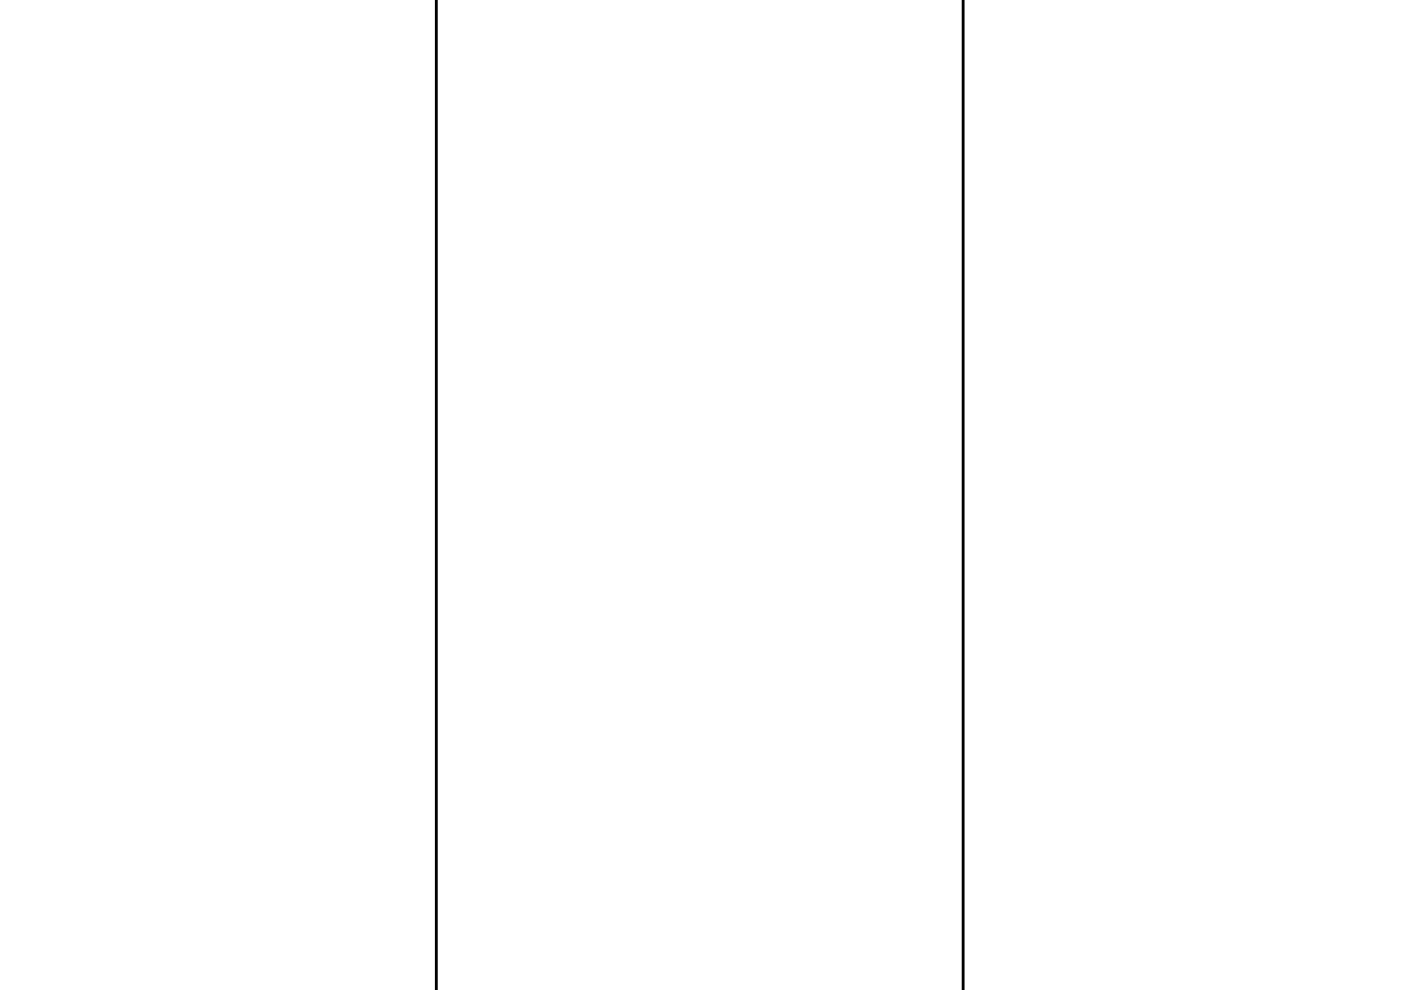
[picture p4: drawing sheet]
<svg xmlns="http://www.w3.org/2000/svg" width="297mm" height="210mm" viewBox="0 0 297 210" stroke-linecap="round" stroke-linejoin="round" font-family="sans-serif">
<path d="M92.5 0v210M204.2 -.1v210.1" fill="none" stroke="#000" stroke-width=".6"/>
</svg>
